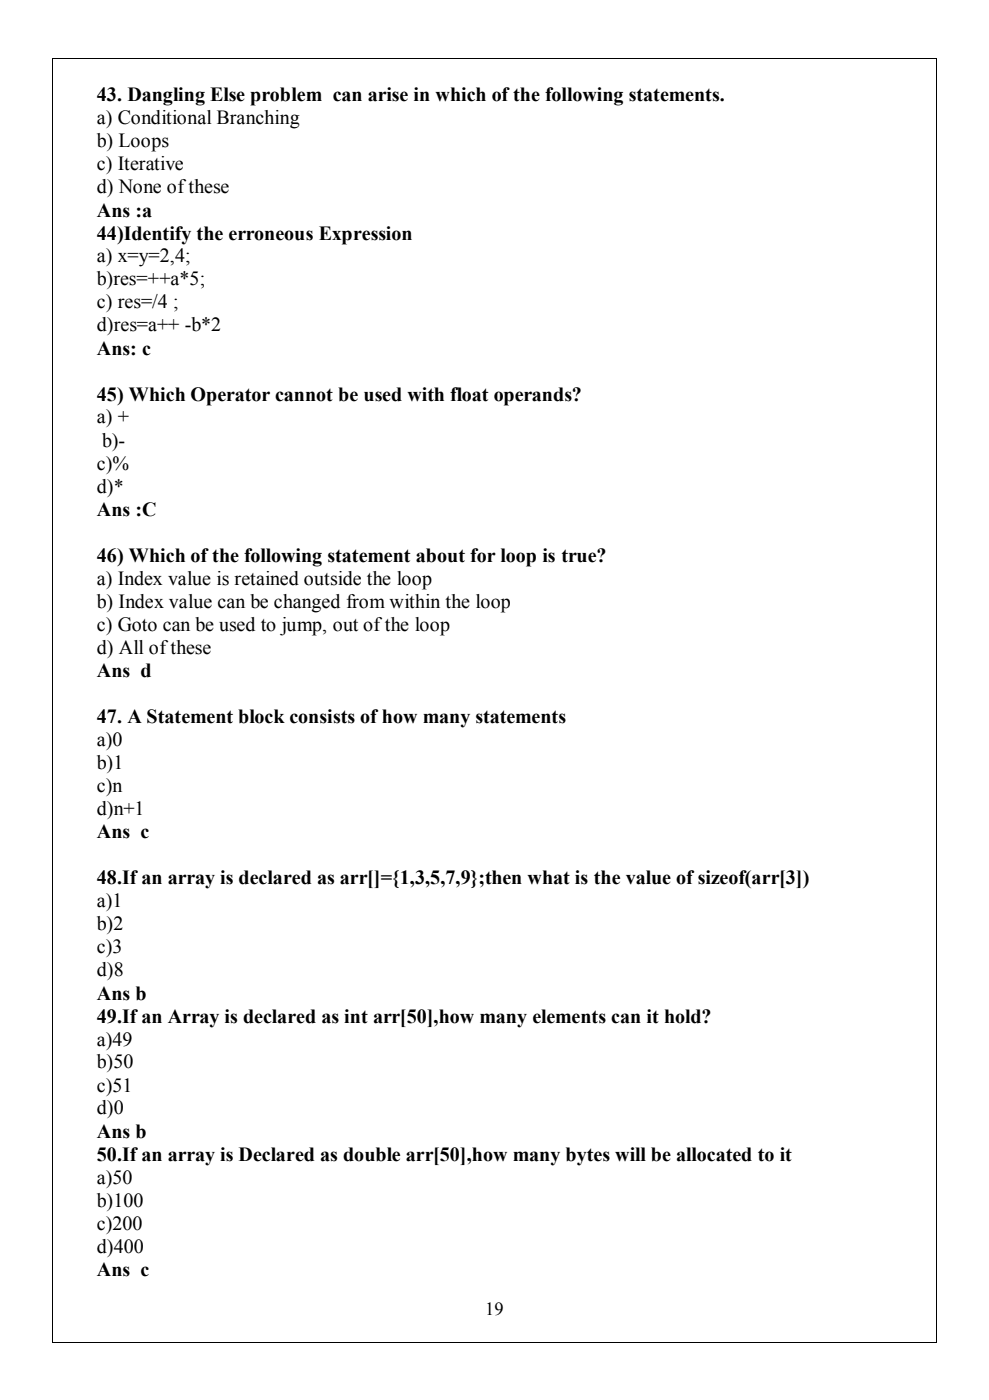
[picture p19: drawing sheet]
<svg xmlns="http://www.w3.org/2000/svg" width="209mm" height="296mm" viewBox="0 0 209 296" stroke-linecap="round" stroke-linejoin="round" font-family="sans-serif">
<defs><g id="words">
<g font-size="4.2">
<text x="20.5" y="21.4">43. Dangling Else problem can arise in which of the following statements.</text>
<text x="20.5" y="26.3">a) Conditional Branching</text>
<text x="20.5" y="31.1">b) Loops</text>
<text x="20.5" y="36">c) Iterative</text>
<text x="20.5" y="40.8">d) None of these</text>
<text x="20.5" y="45.8">Ans :a</text>
<text x="20.5" y="50.6">44)Identify the erroneous Expression</text>
<text x="20.5" y="55.5">a) x=y=2,4;</text>
<text x="20.5" y="60.3">b)res=++a*5;</text>
<text x="20.5" y="65.2">c) res=/4 ;</text>
<text x="20.5" y="70">d)res=a++ -b*2</text>
<text x="20.5" y="75">Ans: c</text>
<text x="20.5" y="84.8">45) Which Operator cannot be used with float operands?</text>
<text x="20.5" y="89.5">a) +</text>
<text x="21.6" y="94.4">b)-</text>
<text x="20.5" y="99.3">c)%</text>
<text x="20.5" y="104.2">d)*</text>
<text x="20.5" y="109.1">Ans :C</text>
<text x="20.5" y="118.8">46) Which of the following statement about for loop is true?</text>
<text x="20.5" y="123.6">a) Index value is retained outside the loop</text>
<text x="20.5" y="128.5">b) Index value can be changed from within the loop</text>
<text x="20.5" y="133.4">c) Goto can be used to jump, out of the loop</text>
<text x="20.5" y="138.2">d) All of these</text>
<text x="20.5" y="143.2">Ans d</text>
<text x="20.5" y="153">47. A Statement block consists of how many statements</text>
<text x="20.5" y="157.7">a)0</text>
<text x="20.5" y="162.6">b)1</text>
<text x="20.5" y="167.4">c)n</text>
<text x="20.5" y="172.3">d)n+1</text>
<text x="20.5" y="177.3">Ans c</text>
<text x="20.5" y="187">48.If an array is declared as arr[]={1,3,5,7,9};then what is the value of sizeof(arr[3])</text>
<text x="20.5" y="191.8">a)1</text>
<text x="20.5" y="196.7">b)2</text>
<text x="20.5" y="201.6">c)3</text>
<text x="20.5" y="206.4">d)8</text>
<text x="20.5" y="211.4">Ans b</text>
<text x="20.5" y="216.2">49.If an Array is declared as int arr[50],how many elements can it hold?</text>
<text x="20.5" y="221">a)49</text>
<text x="20.5" y="225.9">b)50</text>
<text x="20.5" y="230.8">c)51</text>
<text x="20.5" y="235.6">d)0</text>
<text x="20.5" y="240.6">Ans b</text>
<text x="20.5" y="245.4">50.If an array is Declared as double arr[50],how many bytes will be allocated to it</text>
<text x="20.5" y="250.3">a)50</text>
<text x="20.5" y="255.1">b)100</text>
<text x="20.5" y="260">c)200</text>
<text x="20.5" y="264.8">d)400</text>
<text x="20.5" y="269.8">Ans c</text>
</g>
<text font-size="3.9" x="102.6" y="278">19</text>
</g></defs>
<g fill="#000">
<path d="M11.1 12.2h.2v.2h-.2z" fill-rule="evenodd"/>
<path d="M11.1 12.2h.2v.2h-.2z" fill-rule="evenodd"/>
<path d="M197.8 12.2h.2v.2h-.2z" fill-rule="evenodd"/>
<path d="M197.8 12.2h.2v.2h-.2z" fill-rule="evenodd"/>
<path d="M11.1 283.8h.2v.2h-.2z" fill-rule="evenodd"/>
<path d="M11.1 283.8h.2v.2h-.2z" fill-rule="evenodd"/>
<path d="M197.8 283.8h.2v.2h-.2z" fill-rule="evenodd"/>
<path d="M197.8 283.8h.2v.2h-.2z" fill-rule="evenodd"/>
</g>
<path d="M11.2 12.4v271.4M11.3 12.3h186.5M197.9 12.4v271.4M11.3 283.9h186.5" fill="none" stroke="#000" stroke-width=".21"/>
<use href="#words"/>
</svg>
